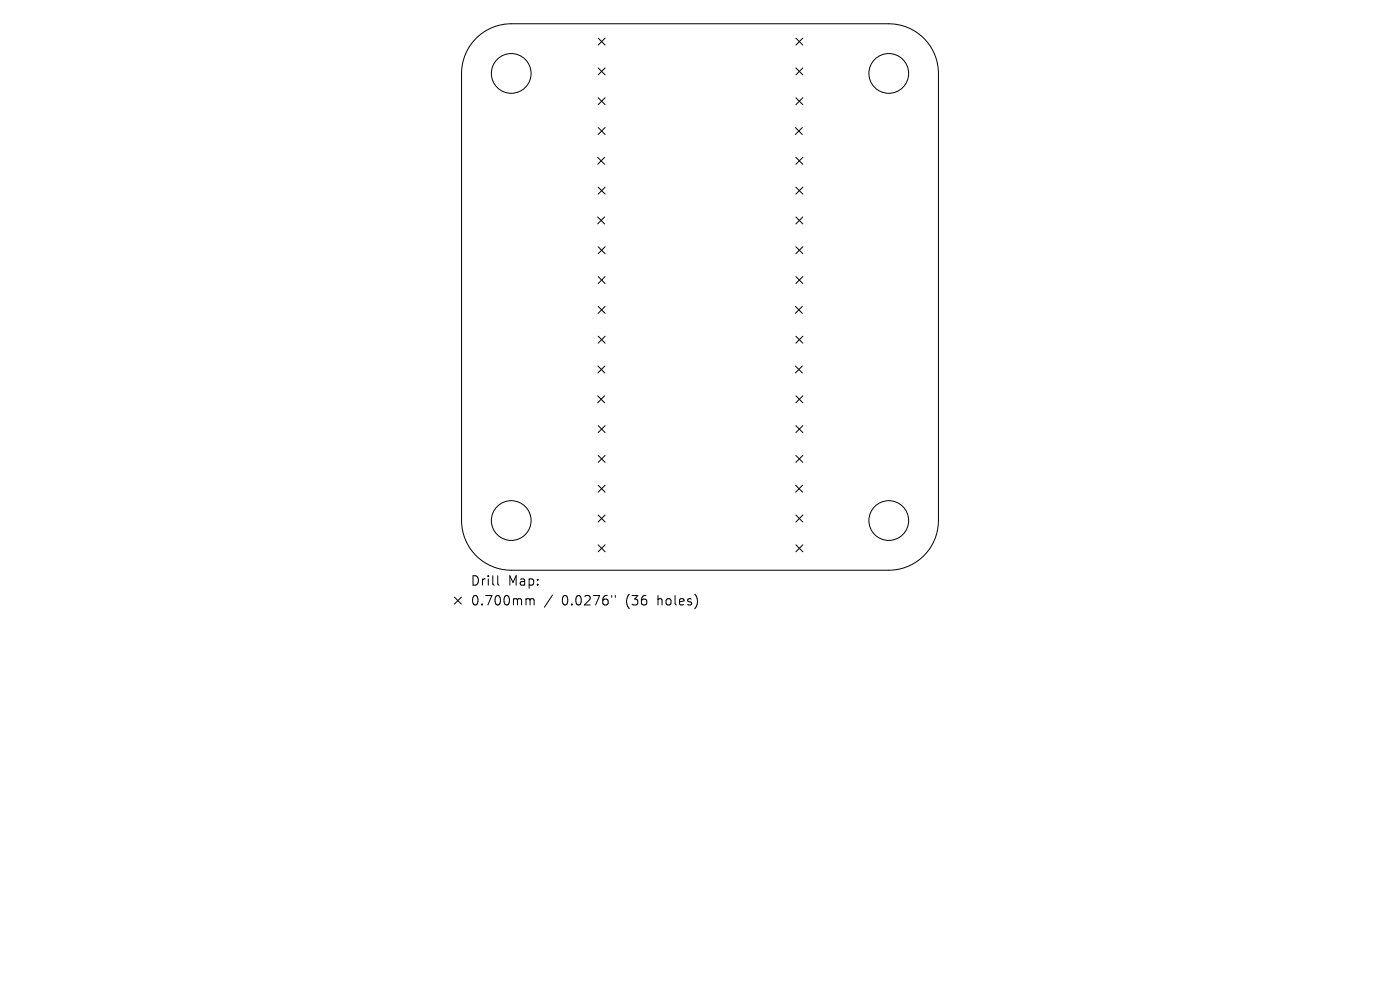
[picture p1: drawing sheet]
<svg xmlns="http://www.w3.org/2000/svg" width="297mm" height="210mm" viewBox="0 0 297 210" stroke-linecap="round" stroke-linejoin="round" font-family="sans-serif">
<defs><g id="words">
<g font-size="2.8">
<text x="99.9" y="124.5">Drill</text>
<text x="107.8" y="124.5">Map:</text>
<text x="99.9" y="128.7">0.700mm</text>
<text x="119.1" y="128.7">0.0276&quot;</text>
<text x="132.7" y="128.7">(36</text>
<text x="139.5" y="128.7">holes)</text>
</g>
</g></defs>
<g fill="none" stroke="#000" stroke-width=".21">
<path d="M101.2 8a10.5 10.5 0 0 1 7.3-3h80a10.5 10.5 0 0 1 10.6 10.6v94.8a10.5 10.5 0 0 1-10.6 10.6h-80a10.5 10.5 0 0 1-10.6-10.6v-94.8a10.5 10.5 0 0 1 3.3-7.6zM126.9 8.1l1.5 1.5M126.9 14.4l1.5 1.5M128.4 8.1l-1.5 1.5M128.4 14.4l-1.5 1.5M168.8 8.1l1.5 1.5M168.8 14.4l1.5 1.5M170.3 8.1l-1.5 1.5M170.3 14.4l-1.5 1.5M126.8 33.4l1.5 1.5M126.9 20.7l1.5 1.5M126.9 27.1l1.5 1.4"/>
<path d="M126.9 39.7l1.5 1.5M128.3 33.4l-1.5 1.5M128.4 20.7l-1.5 1.5M128.4 27.1l-1.5 1.4M128.4 39.7l-1.5 1.5M168.7 27.1l1.5 1.4M168.8 20.7l1.5 1.5M168.8 33.4l1.5 1.5M168.8 39.7l1.5 1.5M170.2 27.1l-1.5 1.4M170.3 20.7l-1.5 1.5M170.3 33.4l-1.5 1.5"/>
<path d="M170.3 39.7l-1.5 1.5M126.8 46l1.5 1.5M126.9 52.3l1.5 1.5M126.9 58.7l1.5 1.4M128.3 46l-1.5 1.5M128.4 52.3l-1.5 1.5M128.4 58.7l-1.5 1.4M168.8 46l1.5 1.5M168.8 52.3l1.5 1.5M168.8 58.7l1.5 1.4M170.3 46l-1.5 1.5M170.3 52.3l-1.5 1.5"/>
<path d="M170.3 58.7l-1.5 1.4M126.8 77.6l1.5 1.5M126.9 65l1.5 1.5M126.9 71.3l1.5 1.5M128.3 77.6l-1.5 1.5M128.4 65l-1.5 1.5M128.4 71.3l-1.5 1.5M168.7 65l1.5 1.5M168.7 77.6l1.5 1.5M168.8 71.3l1.5 1.5M170.2 65l-1.5 1.5M170.2 77.6l-1.5 1.5"/>
<path d="M170.3 71.3l-1.5 1.5M126.8 84l1.5 1.4M126.9 90.3l1.5 1.5M126.9 96.6l1.5 1.5M128.3 84l-1.5 1.4M128.4 90.3l-1.5 1.5M128.4 96.6l-1.5 1.5M168.8 84l1.5 1.4M168.8 90.3l1.5 1.5M168.8 96.6l1.5 1.5M170.3 84l-1.5 1.4M170.3 90.3l-1.5 1.5"/>
<path d="M170.3 96.6l-1.5 1.5M126.9 102.9l1.5 1.5M126.9 109.3l1.5 1.4M126.9 115.6l1.5 1.5M128.4 102.9l-1.5 1.5M128.4 109.3l-1.5 1.4M128.4 115.6l-1.5 1.5M168.8 102.9l1.5 1.5M168.8 109.3l1.5 1.4M168.8 115.6l1.5 1.5M170.3 102.9l-1.5 1.5M170.3 109.3l-1.5 1.4"/>
<path d="M170.3 115.6l-1.5 1.5M96.4 126.7l1.5 1.4M97.9 126.7l-1.5 1.4M105.6 122.1v1.7l.3 .3M112.2 127l.2 .3M112.4 127.3v1M112.4 127.3l.3-.3 .5 .1 .1 1.2M117.2 126.2l-1.7 2.6M129.8 126.3v.4M130.5 126.3v.4M147.9 126.9v1.3"/>
<circle cx="108.5" cy="15.6" r="4.2"/>
<circle cx="188.5" cy="15.6" r="4.2"/>
<circle cx="108.5" cy="110.4" r="4.2"/>
<circle cx="188.5" cy="110.4" r="4.2"/>
</g>
<use href="#words"/>
</svg>
